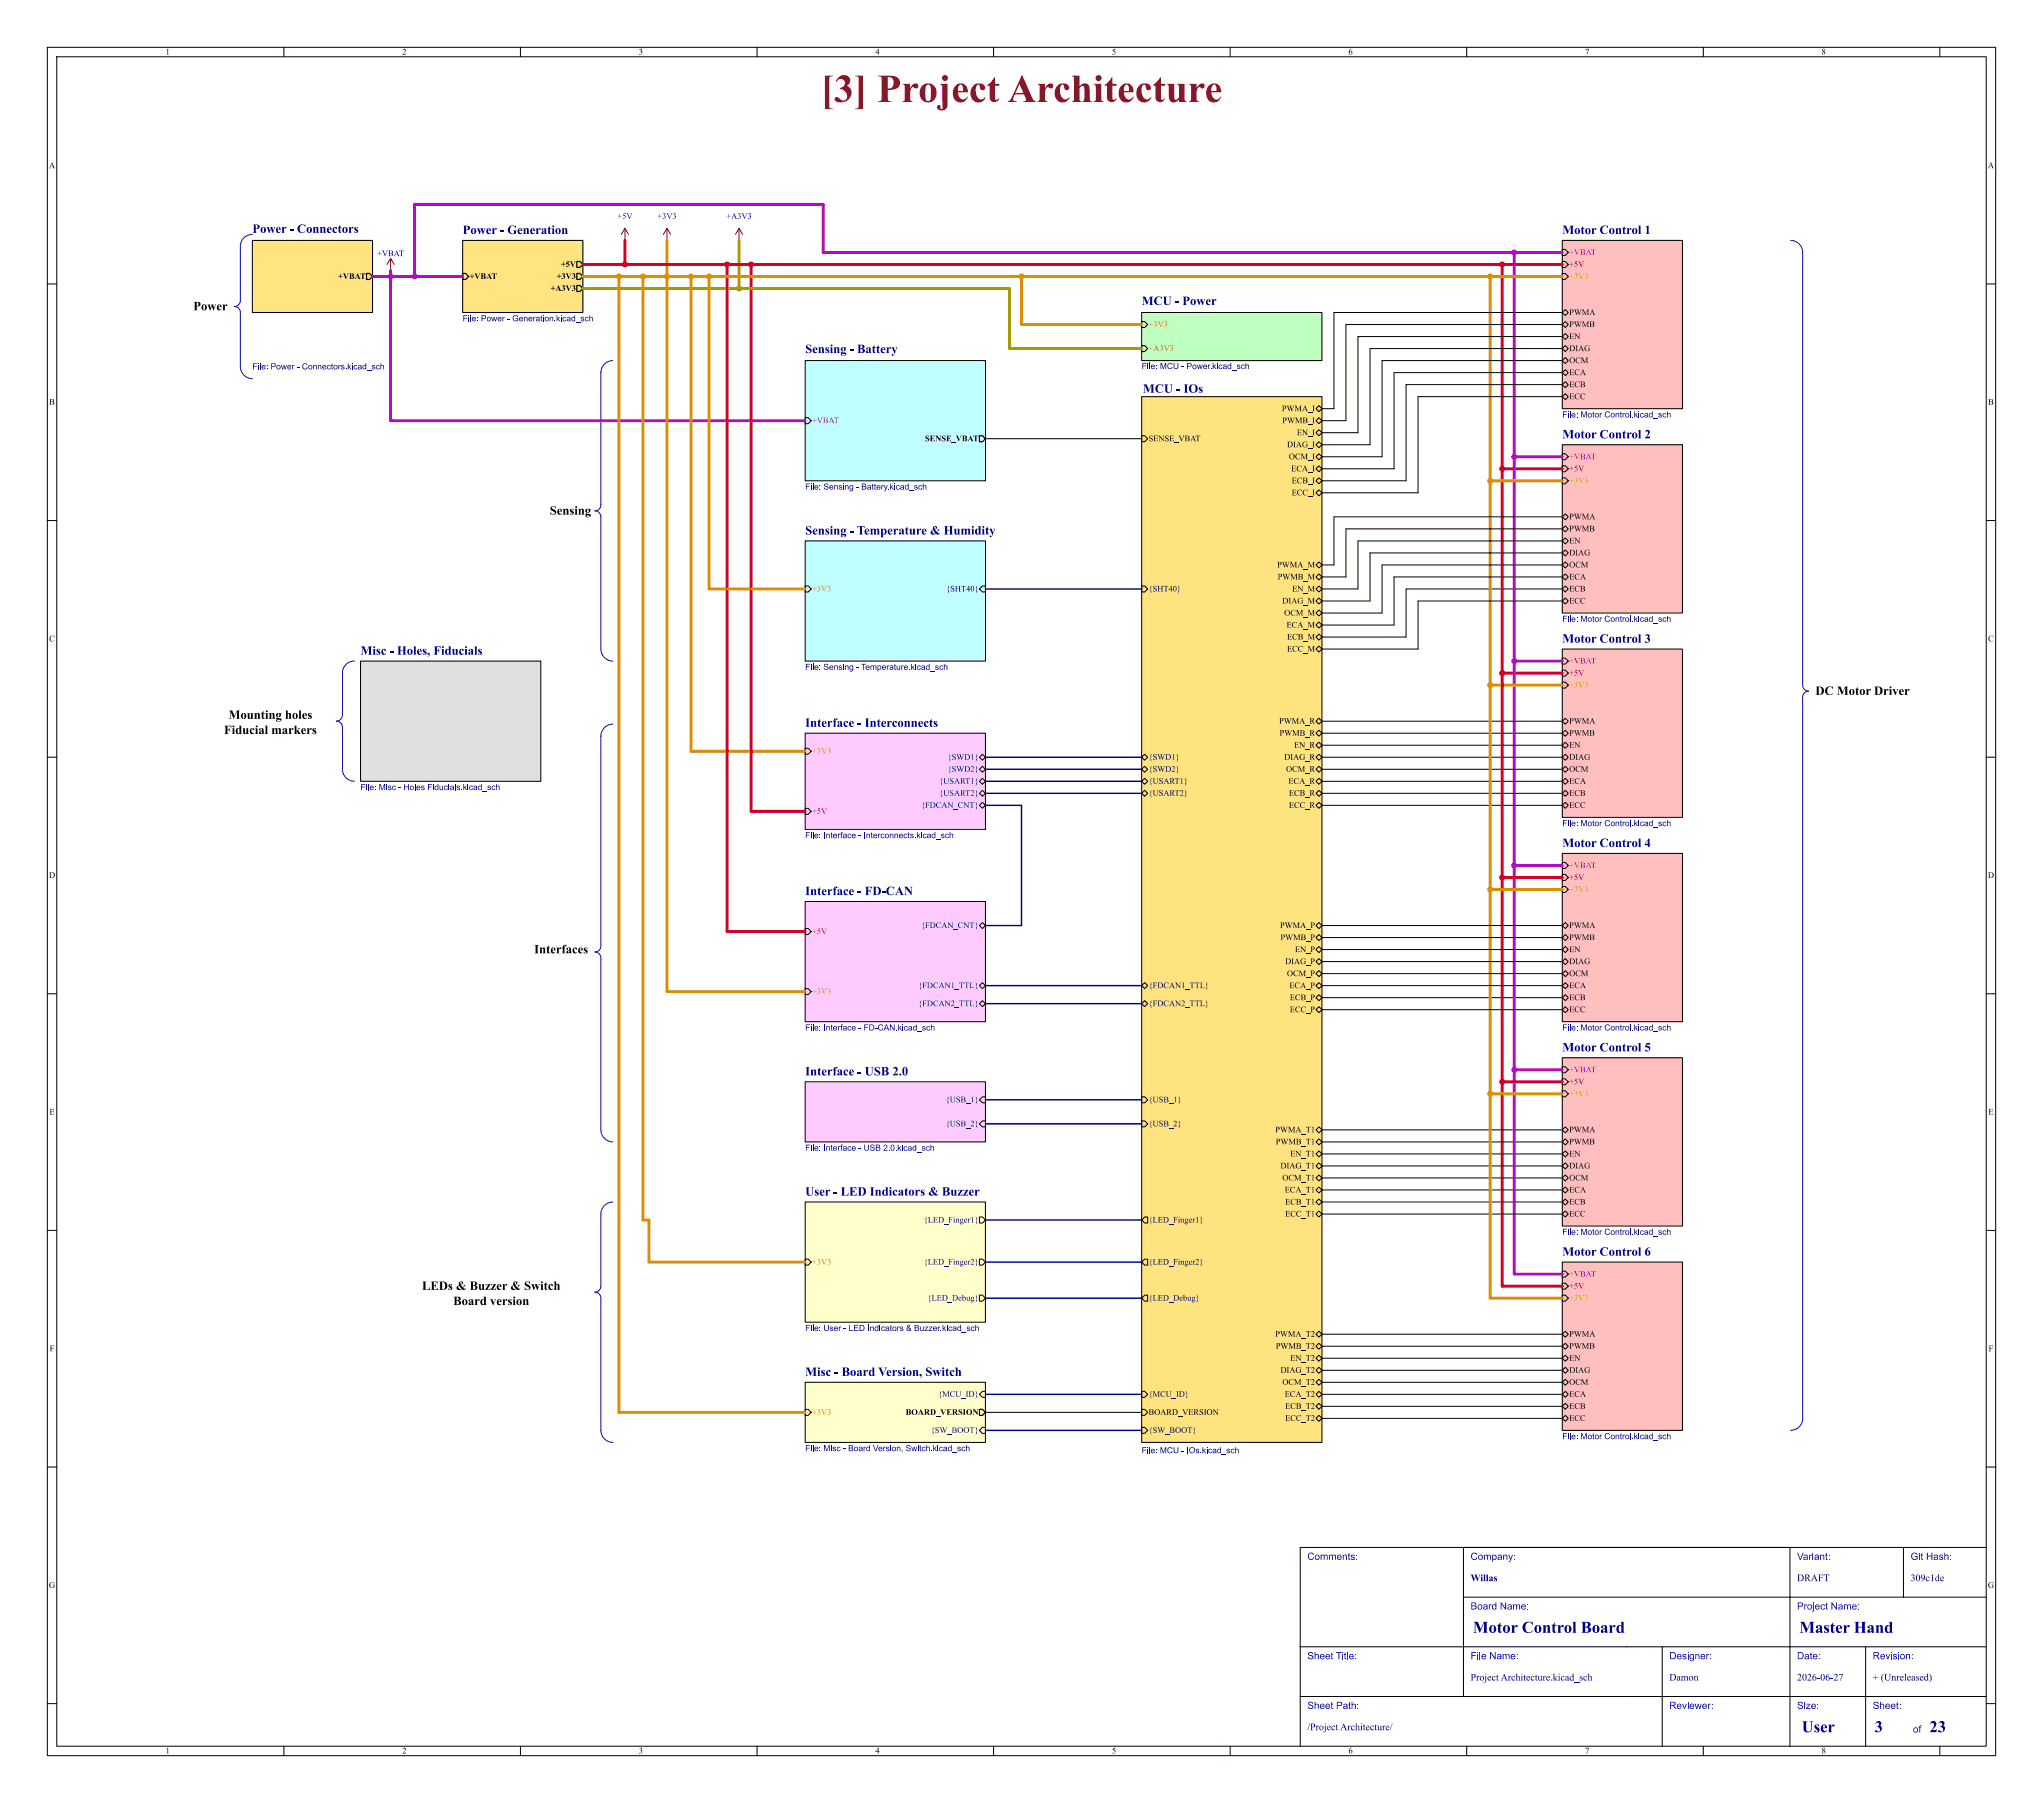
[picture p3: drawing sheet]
<svg xmlns="http://www.w3.org/2000/svg" width="432mm" height="381mm" viewBox="0 0 432 381" stroke-linecap="round" stroke-linejoin="round" font-family="sans-serif">
<defs><g id="words">
<text font-size="8.4" fill="#a21622" x="173.5" y="23.7">[3] ProjectArchitecture</text>
<g font-size="3.5" fill="#00007f">
<text x="311.3" y="345.9">Motor ControlBoard</text>
<text x="380.3" y="345.9">MasterHand</text>
<text x="380.8" y="366.9">User</text>
<text x="396.2" y="366.9">3</text>
<text x="407.8" y="366.9">23</text>
</g>
<g font-size="2.7" fill="#000084">
<text x="53.3" y="49.5">Power- Connectors</text>
<text x="97.8" y="49.8">Power- Generation</text>
<text x="330.2" y="49.8">Motor Control1</text>
<text x="241.3" y="64.8">MCU - Power</text>
<text x="170.2" y="74.9">Sensing- Battery</text>
<text x="241.6" y="83.3">MCU - IOs</text>
<text x="330.2" y="93">Motor Control2</text>
<text x="170.2" y="113.3">Sensing- Temperature&amp; Humidity</text>
<text x="330.2" y="136.1">Motor Control3</text>
<text x="76.2" y="138.7">Misc- Holes,Fiducials</text>
<text x="170.2" y="153.9">Interface- Interconnects</text>
<text x="330.2" y="179.3">Motor Control4</text>
<text x="170.2" y="189.5">Interface- FD-CAN</text>
<text x="170.2" y="227.6">Interface- USB2.0</text>
<text x="330.2" y="222.5">Motor Control5</text>
<text x="170.2" y="253">User- LED Indicators&amp; Buzzer</text>
<text x="330.2" y="265.7">Motor Control6</text>
<text x="170.2" y="291.1">Misc- BoardVersion,Switch</text>
</g>
<g font-size="2.7">
<text x="40.8" y="66.6">Power</text>
<text x="383.7" y="147.9">DC Motor Driver</text>
<text x="48.3" y="153">Mountingholes</text>
<text x="47.3" y="156.2">Fiducialmarkers</text>
<text x="112.9" y="202.5">Interfaces</text>
<text x="89.2" y="273.6">LEDs&amp; Buzzer&amp; Switch</text>
<text x="95.8" y="276.8">Boardversion</text>
</g>
<text font-size="2.7" fill="#0000c2" x="116.2" y="109.8">Sensing</text>
<g font-size="2.1" fill="#00f">
<text x="276.3" y="330.2">Comments:</text>
<text x="310.8" y="330.2">Company:</text>
<text x="379.8" y="330.2">Variant:</text>
<text x="403.8" y="330.2">Git Hash:</text>
<text x="310.8" y="340.7">Board Name:</text>
<text x="379.8" y="340.7">Project Name:</text>
<text x="276.3" y="351.2">Sheet Title:</text>
<text x="310.8" y="351.2">File Name:</text>
<text x="352.8" y="351.2">Designer:</text>
<text x="379.8" y="351.2">Date:</text>
<text x="395.8" y="351.2">Revision:</text>
<text x="276.3" y="361.7">Sheet Path:</text>
<text x="352.8" y="361.7">Reviewer:</text>
<text x="379.8" y="361.7">Size:</text>
<text x="395.8" y="361.7">Sheet:</text>
<text x="404.3" y="366.7">of</text>
</g>
<g font-size="2.1" fill="#00007f">
<text x="310.8" y="334.7">Willas</text>
<text x="379.8" y="334.7">DRAFT</text>
<text x="403.8" y="334.7">309c1de</text>
<text x="310.8" y="355.7">ProjectArchitecture.kicad_sch</text>
<text x="352.8" y="355.7">Damon</text>
<text x="379.8" y="355.7">2026-06-27</text>
<text x="395.8" y="355.7">+ (Unreleased)</text>
<text x="276.3" y="366.2">/ProjectArchitecture/</text>
</g>
<g font-size="1.8">
<text x="35" y="12">1</text>
<text x="85" y="12">2</text>
<text x="135" y="12">3</text>
<text x="185" y="12">4</text>
<text x="235" y="12">5</text>
<text x="285" y="12">6</text>
<text x="335" y="12">7</text>
<text x="385" y="12">8</text>
<text x="10.3" y="36">A</text>
<text x="420.1" y="36">A</text>
<text x="71.5" y="59.4">+VBAT</text>
<text x="99.3" y="59.4">+VBAT</text>
<text x="117.7" y="59.4">+3V3</text>
<text x="118.5" y="56.9">+5V</text>
<text x="116.4" y="61.9">+A3V3</text>
<text x="331.7" y="67">PWMA</text>
<text x="331.7" y="69.6">PWMB</text>
<text x="331.7" y="74.6">DIAG</text>
<text x="331.7" y="72.1">EN</text>
<text x="331.7" y="77.2">OCM</text>
<text x="331.7" y="79.7">ECA</text>
<text x="331.7" y="82.3">ECB</text>
<text x="10.4" y="86">B</text>
<text x="270.9" y="87.3">PWMA_I</text>
<text x="271" y="89.9">PWMB_I</text>
<text x="331.7" y="84.8">ECC</text>
<text x="420.2" y="86">B</text>
<text x="195.5" y="93.7">SENSE_VBAT</text>
<text x="242.8" y="93.7">SENSE_VBAT</text>
<text x="272" y="95">DIAG_I</text>
<text x="274.1" y="92.4">EN_I</text>
<text x="272.4" y="97.5">OCM_I</text>
<text x="272.9" y="100">ECA_I</text>
<text x="273" y="102.6">ECB_I</text>
<text x="273" y="105.1">ECC_I</text>
<text x="331.7" y="110.2">PWMA</text>
<text x="331.7" y="112.7">PWMB</text>
<text x="331.7" y="117.8">DIAG</text>
<text x="331.7" y="115.3">EN</text>
<text x="269.9" y="120.4">PWMA_M</text>
<text x="270" y="122.9">PWMB_M</text>
<text x="273.1" y="125.4">EN_M</text>
<text x="331.7" y="122.9">ECA</text>
<text x="331.7" y="125.4">ECB</text>
<text x="331.7" y="120.4">OCM</text>
<text x="271" y="128">DIAG_M</text>
<text x="271.4" y="130.5">OCM_M</text>
<text x="331.7" y="128">ECC</text>
<text x="10.4" y="136">C</text>
<text x="271.9" y="133.1">ECA_M</text>
<text x="272" y="135.6">ECB_M</text>
<text x="420.2" y="136">C</text>
<text x="272" y="138.1">ECC_M</text>
<text x="270.3" y="153.4">PWMA_R</text>
<text x="270.4" y="155.9">PWMB_R</text>
<text x="331.7" y="153.4">PWMA</text>
<text x="331.7" y="155.9">PWMB</text>
<text x="271.4" y="161">DIAG_R</text>
<text x="273.5" y="158.5">EN_R</text>
<text x="331.7" y="161">DIAG</text>
<text x="331.7" y="158.5">EN</text>
<text x="271.8" y="163.5">OCM_R</text>
<text x="272.3" y="166.1">ECA_R</text>
<text x="331.7" y="166.1">ECA</text>
<text x="331.7" y="163.5">OCM</text>
<text x="272.4" y="168.6">ECB_R</text>
<text x="272.4" y="171.2">ECC_R</text>
<text x="331.7" y="168.6">ECB</text>
<text x="331.7" y="171.2">ECC</text>
<text x="10.3" y="186">D</text>
<text x="420.1" y="186">D</text>
<text x="270.5" y="196.6">PWMA_P</text>
<text x="331.7" y="196.6">PWMA</text>
<text x="270.6" y="199.1">PWMB_P</text>
<text x="273.7" y="201.6">EN_P</text>
<text x="331.7" y="201.6">EN</text>
<text x="331.7" y="199.1">PWMB</text>
<text x="271.6" y="204.2">DIAG_P</text>
<text x="272" y="206.7">OCM_P</text>
<text x="272.5" y="209.3">ECA_P</text>
<text x="331.7" y="204.2">DIAG</text>
<text x="331.7" y="209.3">ECA</text>
<text x="331.7" y="206.7">OCM</text>
<text x="272.6" y="211.8">ECB_P</text>
<text x="272.6" y="214.3">ECC_P</text>
<text x="331.7" y="211.8">ECB</text>
<text x="331.7" y="214.3">ECC</text>
<text x="10.4" y="236">E</text>
<text x="269.5" y="239.7">PWMA_T1</text>
<text x="331.7" y="239.7">PWMA</text>
<text x="420.2" y="236">E</text>
<text x="269.6" y="242.3">PWMB_T1</text>
<text x="272.7" y="244.8">EN_T1</text>
<text x="331.7" y="244.8">EN</text>
<text x="331.7" y="242.3">PWMB</text>
<text x="270.6" y="247.4">DIAG_T1</text>
<text x="271" y="249.9">OCM_T1</text>
<text x="331.7" y="247.4">DIAG</text>
<text x="331.7" y="249.9">OCM</text>
<text x="271.5" y="252.4">ECA_T1</text>
<text x="271.6" y="255">ECB_T1</text>
<text x="271.6" y="257.5">ECC_T1</text>
<text x="331.7" y="252.4">ECA</text>
<text x="331.7" y="255">ECB</text>
<text x="331.7" y="257.5">ECC</text>
<text x="10.5" y="286">F</text>
<text x="269.5" y="282.9">PWMA_T2</text>
<text x="269.6" y="285.5">PWMB_T2</text>
<text x="331.7" y="282.9">PWMA</text>
<text x="331.7" y="285.5">PWMB</text>
<text x="420.3" y="286">F</text>
<text x="270.6" y="290.5">DIAG_T2</text>
<text x="271" y="293.1">OCM_T2</text>
<text x="272.7" y="288">EN_T2</text>
<text x="331.7" y="290.5">DIAG</text>
<text x="331.7" y="288">EN</text>
<text x="331.7" y="293.1">OCM</text>
<text x="191.4" y="299.4">BOARD_VERSION</text>
<text x="242.8" y="299.4">BOARD_VERSION</text>
<text x="271.5" y="295.6">ECA_T2</text>
<text x="271.6" y="298.2">ECB_T2</text>
<text x="331.7" y="295.6">ECA</text>
<text x="331.7" y="298.2">ECB</text>
<text x="271.6" y="300.7">ECC_T2</text>
<text x="331.7" y="300.7">ECC</text>
<text x="10.3" y="336">G</text>
<text x="420.1" y="336">G</text>
<text x="35" y="371">1</text>
<text x="85" y="371">2</text>
<text x="135" y="371">3</text>
<text x="185" y="371">4</text>
<text x="235" y="371">5</text>
<text x="285" y="371">6</text>
<text x="335" y="371">7</text>
<text x="385" y="371">8</text>
</g>
<g font-size="1.8" fill="#0000c2">
<text x="130.5" y="46.7">+5V</text>
<text x="138.9" y="46.7">+3V3</text>
<text x="153.5" y="46.7">+A3V3</text>
<text x="79.7" y="54.6">+VBAT</text>
</g>
<g font-size="1.8" fill="#dc8e00">
<text x="331.7" y="59.4">+3V3</text>
<text x="242.8" y="69.6">+3V3</text>
<text x="331.7" y="102.6">+3V3</text>
<text x="171.6" y="125.4">+3V3</text>
<text x="331.7" y="145.8">+3V3</text>
<text x="171.6" y="159.7">+3V3</text>
<text x="331.7" y="188.9">+3V3</text>
<text x="171.6" y="210.5">+3V3</text>
<text x="331.7" y="232.1">+3V3</text>
<text x="171.6" y="267.7">+3V3</text>
<text x="331.7" y="275.3">+3V3</text>
<text x="171.6" y="299.4">+3V3</text>
</g>
<g font-size="1.8" fill="#b10bc6">
<text x="331.7" y="54.3">+VBAT</text>
<text x="171.6" y="89.9">+VBAT</text>
<text x="331.7" y="97.5">+VBAT</text>
<text x="331.7" y="140.7">+VBAT</text>
<text x="331.7" y="183.9">+VBAT</text>
<text x="331.7" y="227">+VBAT</text>
<text x="331.7" y="270.2">+VBAT</text>
</g>
<g font-size="1.8" fill="#d40020">
<text x="331.7" y="56.9">+5V</text>
<text x="331.7" y="100">+5V</text>
<text x="331.7" y="143.2">+5V</text>
<text x="171.6" y="172.4">+5V</text>
<text x="331.7" y="186.4">+5V</text>
<text x="171.6" y="197.8">+5V</text>
<text x="331.7" y="229.6">+5V</text>
<text x="331.7" y="272.8">+5V</text>
</g>
<g font-size="1.8" fill="#000084">
<text x="97.8" y="68.6">File: Power - Generation.kicad_sch</text>
<text x="53.3" y="78.8">File: Power - Connectors.kicad_sch</text>
<text x="241.3" y="78.7">File: MCU - Power.kicad_sch</text>
<text x="330.2" y="88.9">File: Motor Control.kicad_sch</text>
<text x="170.2" y="104.2">File: Sensing - Battery.kicad_sch</text>
<text x="200" y="125.4">{SHT40}</text>
<text x="242.8" y="125.4">{SHT40}</text>
<text x="330.2" y="132.1">File: Motor Control.kicad_sch</text>
<text x="170.2" y="142.3">File: Sensing - Temperature.kicad_sch</text>
<text x="200.3" y="161">{SWD1}</text>
<text x="242.8" y="161">{SWD1}</text>
<text x="76.2" y="167.7">File: Misc - Holes Fiducials.kicad_sch</text>
<text x="198.5" y="166.1">{USART1}</text>
<text x="200.3" y="163.5">{SWD2}</text>
<text x="242.8" y="163.5">{SWD2}</text>
<text x="242.8" y="166.1">{USART1}</text>
<text x="194.7" y="171.2">{FDCAN_CNT}</text>
<text x="198.5" y="168.6">{USART2}</text>
<text x="242.8" y="168.6">{USART2}</text>
<text x="170.2" y="177.8">File: Interface - Interconnects.kicad_sch</text>
<text x="330.2" y="175.3">File: Motor Control.kicad_sch</text>
<text x="194.7" y="196.6">{FDCAN_CNT}</text>
<text x="194.1" y="209.3">{FDCAN1_TTL}</text>
<text x="242.8" y="209.3">{FDCAN1_TTL}</text>
<text x="194.1" y="213.1">{FDCAN2_TTL}</text>
<text x="242.8" y="213.1">{FDCAN2_TTL}</text>
<text x="170.2" y="218.5">File: Interface - FD-CAN.kicad_sch</text>
<text x="330.2" y="218.5">File: Motor Control.kicad_sch</text>
<text x="199.9" y="233.4">{USB_1}</text>
<text x="242.8" y="233.4">{USB_1}</text>
<text x="199.9" y="238.5">{USB_2}</text>
<text x="242.8" y="238.5">{USB_2}</text>
<text x="170.2" y="243.9">File: Interface - USB 2.0.kicad_sch</text>
<text x="195.2" y="258.8">{LED_Finger1}</text>
<text x="242.8" y="258.8">{LED_Finger1}</text>
<text x="330.2" y="261.7">File: Motor Control.kicad_sch</text>
<text x="195.2" y="267.7">{LED_Finger2}</text>
<text x="242.8" y="267.7">{LED_Finger2}</text>
<text x="196" y="275.3">{LED_Debug}</text>
<text x="242.8" y="275.3">{LED_Debug}</text>
<text x="170.2" y="282">File: User - LED Indicators &amp; Buzzer.kicad_sch</text>
<text x="198.3" y="295.6">{MCU_ID}</text>
<text x="242.8" y="295.6">{MCU_ID}</text>
<text x="196.7" y="303.2">{SW_BOOT}</text>
<text x="242.8" y="303.2">{SW_BOOT}</text>
<text x="330.2" y="304.8">File: Motor Control.kicad_sch</text>
<text x="170.2" y="307.4">File: Misc - Board Version, Switch.kicad_sch</text>
</g>
<text font-size="1.8" fill="#a29b00" x="242.8" y="74.6">+A3V3</text>
</g></defs>
<g fill="none" stroke="#000" stroke-width=".21">
<path d="M10 10h411.8v361h-411.8zM12 12h407.8v357h-407.8zM60 10v2M110 10v2M160 10v2M210 10v2M260 10v2M310 10v2M360 10v2M410 10v2M10 60h2M419.8 60h2"/>
<path d="M241.3 83.8h38.1v221h-38.1zM241.3 92.1h.6l.7 .6-.7 .6h-.6zM278.1 94l.7-.7 .6 .7-.6 .6zM278.1 99.1l.7-.7 .6 .7-.6 .6zM278.1 91.4l.7-.6 .6 .6-.6 .7zM278.1 96.5l.7-.6 .6 .6-.6 .7zM278.1 86.4l.7-.7 .6 .7-.6 .6zM278.1 88.9l.7-.6 .6 .6-.6 .6zM10 110h2M278.1 101.6l.7-.6 .6 .6-.6 .6zM278.1 104.1l.7-.6 .6 .6-.6 .7zM278.1 119.4l.7-.7 .6 .7-.6 .6z"/>
<path d="M419.8 110h2M241.3 123.8h.6l.7 .7-.7 .6h-.6zM278.1 127l.7-.6 .6 .6-.6 .6zM278.1 132.1l.7-.7 .6 .7-.6 .6zM278.1 134.6l.7-.6 .6 .6-.6 .7zM278.1 137.2l.7-.7 .6 .7-.6 .6zM278.1 124.5l.7-.7 .6 .7-.6 .6zM278.1 129.5l.7-.6 .6 .6-.6 .7zM278.1 121.9l.7-.6 .6 .6-.6 .7zM278.1 157.5l.7-.7 .6 .7-.6 .6zM278.1 152.4l.7-.6 .6 .6-.6 .6zM278.1 154.9l.7-.6 .6 .6-.6 .7z"/>
<path d="M10 160h2M241.3 160l.6-.6 .7 .6-.7 .7zM241.3 167.6l.6-.6 .7 .6-.7 .7zM241.9 161.9l.7 .7-.7 .6-.6-.6zM241.9 164.5l.7 .6-.7 .6-.6-.6zM278.1 160l.7-.6 .6 .6-.6 .7zM278.1 165.1l.7-.6 .6 .6-.6 .6zM278.1 167.6l.7-.6 .6 .6-.6 .7zM278.1 170.2l.7-.7 .6 .7-.6 .6zM278.8 161.9l.6 .7-.6 .6-.7-.6zM419.8 160h2M278.1 195.6l.7-.7 .6 .7-.6 .6z"/>
<path d="M278.1 198.1l.7-.6 .6 .6-.6 .7zM10 210h2M241.3 208.3l.6-.7 .7 .7-.7 .6zM241.3 212.1l.6-.6 .7 .6-.7 .6zM278.1 203.2l.7-.6 .6 .6-.6 .6zM278.1 208.3l.7-.7 .6 .7-.6 .6zM278.1 210.8l.7-.6 .6 .6-.6 .7zM278.1 213.4l.7-.7 .6 .7-.6 .6zM278.1 200.7l.7-.7 .6 .7-.6 .6zM278.8 205.1l.6 .6-.6 .7-.7-.7zM419.8 210h2M241.3 231.8h.6l.7 .6-.7 .6h-.6z"/>
<path d="M241.3 236.9h.6l.7 .6-.7 .6h-.6zM278.1 238.8l.7-.7 .6 .7-.6 .6zM10 260h2M241.9 257.2h.7v1.2h-.7l-.6-.6zM278.1 246.4l.7-.7 .6 .7-.6 .6zM278.1 251.5l.7-.7 .6 .7-.6 .6zM278.1 254l.7-.6 .6 .6-.6 .6zM278.1 256.5l.7-.6 .6 .6-.6 .7zM278.1 248.9l.7-.6 .6 .6-.6 .7zM278.1 241.3l.7-.6 .6 .6-.6 .6zM278.8 243.2l.6 .6-.6 .7-.7-.7zM419.8 260h2"/>
<path d="M241.9 273.7h.7v1.3h-.7l-.6-.7zM241.9 266.1h.7v1.2h-.7l-.6-.6zM241.3 297.8h.6l.7 .7-.7 .6h-.6zM241.3 294h.6l.7 .6-.7 .7h-.6zM278.1 289.6l.7-.7 .6 .7-.6 .6zM278.1 294.6l.7-.6 .6 .6-.6 .7zM278.1 297.2l.7-.7 .6 .7-.6 .6zM278.1 299.7l.7-.6 .6 .6-.6 .7zM278.1 287l.7-.6 .6 .6-.6 .7zM278.1 281.9l.7-.6 .6 .6-.6 .7zM278.1 284.5l.7-.7 .6 .7-.6 .6zM278.8 291.5l.6 .6-.6 .6-.7-.6z"/>
<path d="M10 310h2M241.3 301.6h.6l.7 .7-.7 .6h-.6zM419.8 310h2M309.3 337.5h110.5M309.3 327v31.5M378.3 327v42M402.3 327v10.5M419.8 327h-145v42M10 360h2M274.8 358.5h145M274.8 348h145M351.3 348v21"/>
<path d="M394.3 348v21M419.8 360h2M60 369v2M110 369v2M160 369v2M210 369v2M260 369v2M310 369v2M360 369v2M410 369v2"/>
</g>
<path d="M241.3 83.8h38.1v221h-38.1z" fill="#ffe37f" stroke="#ffe37f" stroke-width=".21"/>
<g fill="#ffbfbf" stroke="#ffbfbf" stroke-width=".21">
<path d="M330.2 50.8h25.4v35.6h-25.4z"/>
<path d="M330.2 266.7h25.4v35.6h-25.4z"/>
<path d="M330.2 94h25.4v35.5h-25.4z"/>
<path d="M330.2 223.5h25.4v35.6h-25.4z"/>
<path d="M330.2 137.2h25.4v35.5h-25.4z"/>
<path d="M330.2 180.3h25.4v35.6h-25.4z"/>
</g>
<g fill="#ffe480" stroke="#ffe480" stroke-width=".21">
<path d="M53.3 50.8h25.4v15.2h-25.4z"/>
<path d="M97.8 50.8h25.4v15.2h-25.4z"/>
</g>
<g fill="#ffffcb" stroke="#ffffcb" stroke-width=".21">
<path d="M170.2 254h38.1v25.4h-38.1z"/>
<path d="M170.2 292.1h38.1v12.7h-38.1z"/>
</g>
<g fill="#ffcbff" stroke="#ffcbff" stroke-width=".21">
<path d="M170.2 190.5h38.1v25.4h-38.1z"/>
<path d="M170.2 154.9h38.1v20.4h-38.1z"/>
<path d="M170.2 228.6h38.1v12.7h-38.1z"/>
</g>
<path d="M76.2 139.7h38.1v25.4h-38.1z" fill="#e0e0e0" stroke="#e0e0e0" stroke-width=".21"/>
<g fill="#bfffff" stroke="#bfffff" stroke-width=".21">
<path d="M170.2 76.2h38.1v25.4h-38.1z"/>
<path d="M170.2 114.3h38.1v25.4h-38.1z"/>
</g>
<path d="M241.3 66h38.1v10.2h-38.1z" fill="#bfffbf" stroke="#bfffbf" stroke-width=".21"/>
<g fill="#000084">
<path d="M241.4 305.8h.9v.2h-.7v.4h.6v.1h-.6v.6h-.2z"/>
<path d="M242.5 305.8h.2v.2h-.2z"/>
<path d="M242.5 306.2h.2v.9h-.2z"/>
<path d="M242.9 305.8h.1v1.3h-.1z"/>
<path d="M243.4 306.3l.4-.1 .3 .2v.3h-.7l.1 .2 .6-.1a.44 .44 0 0 1-.6 .3 .44 .44 0 0 1-.3-.6h.7l-.2-.2-.5 .2z"/>
<path d="M244.3 306.2h.2v.1h-.2z"/>
<path d="M244.3 306.9h.2v.2h-.2z"/>
<path d="M245.3 305.8h.2l.4 1.1 .4-1.1h.2v1.3h-.2v-1.1l-.3 1.1h-.2l-.4-1.1v1.1h-.1z"/>
<path d="M246.9 306l.6-.2 .3 .3-.1 .1a.47 .47 0 0 0-.8 .1 .47 .47 0 0 0 .5 .7l.3-.4 .1 .1a.62 .62 0 0 1-.9 .3 .62 .62 0 0 1 0-1z"/>
<path d="M248.1 305.8h.1v.7a.34 .34 0 0 0 .4 .5 .34 .34 0 0 0 .3-.5v-.7h.2v.7a.5 .5 0 0 1-.5 .6 .5 .5 0 0 1-.5-.6z"/>
<path d="M249.7 306.5h.5v.2h-.5z"/>
<path d="M250.9 305.8h.2v1.3h-.2z"/>
<path d="M251.5 306a.63 .63 0 0 1 1 .1 .63 .63 0 0 1-.3 .9 .63 .63 0 0 1-.8-.5h.1a.48 .48 0 0 0 .6 .4 .48 .48 0 0 0 .4-.7 .48 .48 0 0 0-.7-.2l-.3 .5h-.1z"/>
<path d="M252.8 306.2h.5l.1 .2h-.1a.18 .18 0 0 0-.2-.2 .18 .18 0 0 0-.1 .3h.1a.34 .34 0 0 1 .3 .4 .34 .34 0 0 1-.3 .3 .34 .34 0 0 1-.3-.3l-.1-.1h.2a.2 .2 0 0 0 .2 .2 .2 .2 0 0 0 .1-.3h-.1a.29 .29 0 0 1-.3-.1 .29 .29 0 0 1 0-.4z"/>
<path d="M253.7 306.9h.2v.2h-.2z"/>
<path d="M254.2 305.8h.1v.7l.4-.3h.2l-.4 .3 .4 .6h-.2l-.3-.5-.1 .5h-.1z"/>
<path d="M255 305.8h.2v.2h-.2z"/>
<path d="M255 306.2h.2v.9h-.2z"/>
<path d="M255.5 306.2h.5l.2 .2-.2 .1a.26 .26 0 0 0-.4-.1 .26 .26 0 0 0 0 .4 .26 .26 0 0 0 .4-.1l.2 .1a.45 .45 0 0 1-.7 .2 .45 .45 0 0 1 0-.8z"/>
<path d="M256.4 306.2h.6l.1 .9-.2-.1-.5 .1-.1-.3h.1a.21 .21 0 0 0 .3 .2 .21 .21 0 0 0 .1-.3l-.5 .1 .1-.2 .5-.1-.1-.2-.5 .1z"/>
<path d="M257.4 306.2l.2-.1 .3 .2v-.5h.2v1.3l-.2-.1h-.5l-.1-.3 .1-.1a.3 .3 0 0 0 .4 .3 .3 .3 0 0 0 .1-.5l-.3-.1-.2 .3h-.1z"/>
<path d="M258.2 307.3h1v.1h-1z"/>
<path d="M259.3 306.2h.5l.2 .2h-.2a.18 .18 0 0 0-.2-.2 .18 .18 0 0 0-.1 .3h.1a.34 .34 0 0 1 .3 .4 .34 .34 0 0 1-.3 .3 .34 .34 0 0 1-.3-.3l-.1-.1h.2a.2 .2 0 0 0 .2 .2 .2 .2 0 0 0 .1-.3h-.1a.29 .29 0 0 1-.3-.1 .29 .29 0 0 1 0-.4z"/>
<path d="M260.3 306.2h.4l.2 .2-.1 .1a.26 .26 0 0 0-.4-.1 .26 .26 0 0 0 0 .4 .26 .26 0 0 0 .4-.1l.1 .1a.45 .45 0 0 1-.7 .2 .45 .45 0 0 1 .1-.8z"/>
<path d="M261.1 305.8h.1v.5l.3-.2 .3 .2v.8h-.1l-.1-.7-.1-.1-.3 .1v.7h-.1z"/>
</g>
<path d="M330.2 50.8h25.4v35.6h-25.4zM330.2 57.8h.6l.7 .6-.7 .7h-.6zM330.2 52.7h.6l.7 .6-.7 .7h-.6zM330.2 55.2h.6l.7 .7-.7 .6h-.6zM330.2 73.7l.6-.7 .7 .7-.7 .6zM330.2 78.7l.6-.6 .7 .6-.7 .7zM330.2 76.2l.6-.6 .7 .6-.7 .6zM330.2 66l.6-.6 .7 .6-.7 .7zM330.2 68.6l.6-.7 .7 .7-.7 .6zM330.8 70.5l.7 .6-.7 .7-.6-.7zM330.2 81.3l.6-.7 .7 .7-.7 .6zM330.2 83.8l.6-.6 .7 .6-.7 .7z" fill="none" stroke="#000" stroke-width=".21"/>
<g fill="#000084">
<path d="M330.3 86.9h.9v.2h-.7v.4h.6v.1h-.6v.6h-.2z"/>
<path d="M331.4 86.9h.2v.2h-.2z"/>
<path d="M331.8 86.9h.1v1.3h-.1z"/>
<path d="M334.2 86.9h.2l.4 1.1 .4-1.1h.2v1.3h-.2v-1.1l-.3 1.1h-.2l-.4-1.1v1.1h-.1z"/>
<path d="M336.7 87.1l.1-.1v.3h.2l-.2 .1v.6l.2 .2-.3-.1v-.7h-.2z"/>
<path d="M339.3 87.1l.7-.2 .2 .3-.1 .1a.47 .47 0 0 0-.8 .2 .47 .47 0 0 0 .5 .6l.3-.3h.2a.62 .62 0 0 1-1 .3 .62 .62 0 0 1 0-1z"/>
<path d="M342.5 87.1l.1-.1v.3h.2l-.2 .1v.6l.2 .2-.3-.1v-.7h-.1z"/>
<path d="M344.5 86.9h.2v1.3h-.2z"/>
<path d="M345.4 86.9h.2v.8l.3-.4h.3l-.4 .3 .4 .6h-.2l-.3-.5-.1 .5h-.2z"/>
<path d="M346.3 86.9h.2v.2h-.2z"/>
<path d="M348.7 87.4l.2-.1 .3 .1v-.5h.1v1.3l-.1-.1-.5 .1-.2-.4h.2a.3 .3 0 0 0 .4 .3 .3 .3 0 0 0 0-.6l-.2-.1-.2 .4h-.2z"/>
<path d="M352.3 86.9h.2v.5l.3-.1 .3 .1v.8h-.2v-.6l-.2-.2-.2 .1v.7h-.2z"/>
</g>
<path d="M53.3 50.8h25.4v15.2h-25.4z" fill="none" stroke="#000" stroke-width=".21"/>
<path d="M77.5 57.8h.6l.6 .6-.6 .7h-.6z" fill="none" stroke="#000" stroke-width=".25"/>
<g fill="#000084">
<path d="M53.5 76.8h.8v.1h-.6v.4h.6v.2h-.6v.6h-.2z"/>
<path d="M54.5 76.8h.2v.2h-.2z"/>
<path d="M54.9 76.8h.2v1.3h-.2z"/>
<path d="M57.3 76.8h.5a.39 .39 0 0 1 .5 .3 .39 .39 0 0 1-.5 .4h-.3v.6h-.2v-.7h.7l.1-.2-.1-.3h-.5v.5h-.2z"/>
<path d="M64.1 76.9l.6-.1 .3 .2-.2 .2a.47 .47 0 0 0-.8 .1 .47 .47 0 0 0 .5 .6l.3-.3 .2 .1a.62 .62 0 0 1-.9 .2 .62 .62 0 0 1 0-1z"/>
<path d="M70.1 76.9l.1-.1v.3h.2l-.2 .2v.5l.2 .3-.3-.1v-.7h-.1z"/>
<path d="M73.5 76.8h.2v.7l.3-.4h.2l-.3 .4 .4 .6h-.2l-.3-.5-.1 .5h-.2z"/>
<path d="M74.4 76.8h.1v.2h-.1z"/>
<path d="M76.7 77.2l.3-.1 .2 .1v-.4h.2v1.3l-.1-.2-.5 .1-.2-.3 .2-.1a.3 .3 0 0 0 .4 .3 .3 .3 0 0 0 0-.5l-.3-.1-.1 .3h-.2z"/>
<path d="M80.4 76.8h.2v.4l.2-.1 .3 .2 .1 .8h-.2v-.7l-.2-.2-.2 .2v.7h-.2z"/>
</g>
<path d="M97.8 50.8h25.4v15.2h-25.4z" fill="none" stroke="#000" stroke-width=".21"/>
<path d="M97.8 57.8h.6l.7 .6-.7 .7h-.6zM121.9 55.2h.7l.6 .7-.6 .6h-.7zM121.9 57.8h.7l.6 .6-.6 .7h-.7zM121.9 60.3h.7l.6 .7-.6 .6h-.7z" fill="none" stroke="#000" stroke-width=".25"/>
<g fill="#000084">
<path d="M97.9 66.6h.9v.2h-.7v.4h.6v.1h-.6v.6h-.2z"/>
<path d="M99 66.6h.1v.2h-.1z"/>
<path d="M99.4 66.6h.1v1.3h-.1z"/>
<path d="M101.8 66.6h.5a.39 .39 0 0 1 .4 .4 .39 .39 0 0 1-.4 .4h-.4v.5h-.1v-.7h.6l.2-.2-.2-.2h-.5v.4h-.1z"/>
<path d="M108.5 66.8l.7-.2a.23 .23 0 0 1 .2 .1 .23 .23 0 0 1 0 .3 .49 .49 0 0 0-.8 0 .49 .49 0 0 0 0 .7 .49 .49 0 0 0 .8-.1v-.2h-.4v-.2h.5v.5a.69 .69 0 0 1-1 .1 .69 .69 0 0 1 0-1z"/>
<path d="M114.3 66.7l.2-.1v.4h.1l-.1 .1v.5l.2 .3-.4-.1v-.7h-.1z"/>
<path d="M114.8 66.6h.1v.2h-.1z"/>
<path d="M117.7 66.6h.1v.7l.4-.3h.2l-.4 .3 .4 .6h-.2l-.3-.5-.1 .5h-.1z"/>
<path d="M118.5 66.6h.2v.2h-.2z"/>
<path d="M120.9 67.1l.2-.1 .3 .1v-.5h.2v1.3l-.2-.1-.4 .1-.2-.4 .1-.1a.3 .3 0 0 0 .4 .3 .3 .3 0 0 0 .1-.5l-.3-.1-.2 .3h-.1z"/>
<path d="M124.6 66.6h.1v.5l.3-.1 .3 .1v.8h-.1v-.7l-.2-.1-.3 .1v.7h-.1z"/>
</g>
<path d="M170.2 254h38.1v25.4h-38.1zM207 257.2h.6l.7 .6-.7 .6h-.6zM170.2 266.1h.6l.6 .6-.6 .6h-.6zM207 273.7h.6l.7 .6-.7 .7h-.6zM207 266.1h.6l.7 .6-.7 .6h-.6z" fill="none" stroke="#000" stroke-width=".21"/>
<g fill="#000084">
<path d="M170.3 280h.9v.1h-.7v.4h.6v.2h-.6v.6h-.2z"/>
<path d="M171.4 280h.1v.2h-.1z"/>
<path d="M171.8 280h.1v1.3h-.1z"/>
<path d="M174.2 280h.1v.7a.34 .34 0 0 0 .4 .4 .34 .34 0 0 0 .3-.4v-.7h.2v.7a.5 .5 0 0 1-.5 .6 .5 .5 0 0 1-.5-.6z"/>
<path d="M179.5 280h.2v1.1h.6v.2h-.8z"/>
<path d="M180.5 280h.9v.1h-.7v.4h.7v.2h-.7v.4h.7v.2h-.9z"/>
<path d="M181.7 280h.4a.64 .64 0 0 1 .6 .6 .64 .64 0 0 1-.6 .7h-.4v-.2h.4a.49 .49 0 0 0 .4-.5 .49 .49 0 0 0-.4-.5h-.3v1h-.1z"/>
<path d="M183.5 280h.1v1.3h-.1z"/>
<path d="M185 280.4l.2-.1 .3 .1v-.4h.2v1.3l-.2-.2-.5 .1-.1-.3 .1-.1a.3 .3 0 0 0 .4 .3 .3 .3 0 0 0 .1-.5l-.3-.1-.2 .3h-.1z"/>
<path d="M185.9 280h.2v.2h-.2z"/>
<path d="M188.2 280.1l.2-.1v.3h.1l-.1 .2v.5l.1 .3-.3-.1v-.7h-.1z"/>
<path d="M191.8 280a.3 .3 0 0 1 .5 .1 .3 .3 0 0 1-.2 .4l.2 .3 .1-.1h.2l-.1 .3 .1 .2-.1 .1-.1-.1a.51 .51 0 0 1-.8-.3l.3 .2 .4-.1-.3-.4-.3 .3h-.1v-.1a.28 .28 0 0 0 .3-.3 .28 .28 0 0 0-.2-.3l.3 .2 .2-.1-.1-.2-.4 .1z"/>
<path d="M193.3 280l.9 .1-.2 .5 .3 .3-.2 .3-.8 .1v-.2h.7l.1-.2-.1-.2h-.5v.4h-.2v-.6h.6l.1-.2-.1-.2h-.4v.4h-.2z"/>
<path d="M199.2 280h.2v.7l.4-.4h.2l-.4 .4 .4 .6h-.2l-.3-.5-.1 .5h-.2z"/>
<path d="M200.1 280h.2v.2h-.2z"/>
<path d="M202.5 280.4l.2-.1 .3 .1v-.4h.1v1.3l-.1-.2-.5 .1-.2-.3 .2-.1a.3 .3 0 0 0 .4 .3 .3 .3 0 0 0 0-.5l-.2-.1-.2 .3h-.2z"/>
<path d="M206.1 280h.2v.4l.3-.1 .3 .2v.8h-.2v-.7l-.2-.2-.2 .2v.7h-.2z"/>
</g>
<path d="M170.2 292.1h38.1v12.7h-38.1zM170.2 297.8h.6l.6 .7-.6 .6h-.6zM207.6 294h.7v1.3h-.7l-.6-.7zM207.6 301.6h.7v1.3h-.7l-.6-.6z" fill="none" stroke="#000" stroke-width=".21"/>
<path d="M207 297.8h.6l.7 .7-.7 .6h-.6z" fill="none" stroke="#000" stroke-width=".25"/>
<g fill="#000084">
<path d="M170.3 305.4h.9v.1h-.7v.4h.6v.2h-.6v.6h-.2z"/>
<path d="M171.4 305.4h.1v.2h-.1z"/>
<path d="M171.8 305.4h.1v1.3h-.1z"/>
<path d="M174.2 305.4h.2l.4 1.1 .3-1.1h.3v1.3h-.2v-1.1l-.4 1.1h-.1l-.4-1.1v1.1h-.1z"/>
<path d="M175.6 305.4h.2v.2h-.2z"/>
<path d="M179.4 305.4l.8 .1-.1 .5 .3 .3-.2 .3-.8 .1v-.2h.6l.2-.2-.2-.2h-.4v.4h-.2v-.6h.6l.1-.2-.1-.2h-.4v.4h-.2z"/>
<path d="M183.2 305.8l.3-.1 .2 .1v-.4h.2v1.3l-.2-.2-.4 .1-.2-.3 .1-.1a.3 .3 0 0 0 .5 .3 .3 .3 0 0 0 0-.5l-.3-.1-.2 .3h-.1z"/>
<path d="M184.5 305.4h.2l.4 1.1 .4-1.1h.2l-.5 1.3h-.2z"/>
<path d="M188.2 305.4h.1v.2h-.1z"/>
<path d="M191.6 305.5l.6-.1 .3 .3-.2 .1a.27 .27 0 0 0-.3-.4 .27 .27 0 0 0-.1 .5h.1a.43 .43 0 0 1 .5 .6 .43 .43 0 0 1-.8 .1l-.2-.3 .1-.1a.31 .31 0 0 0 .4 .3 .31 .31 0 0 0 .3-.3l-.7-.3z"/>
<path d="M194 305.4h.1v.2h-.1z"/>
<path d="M194.4 305.5l.2-.1v.3h.1l-.1 .2v.5l.1 .3-.3-.1v-.7h-.1z"/>
<path d="M195.8 305.4h.1v.4l.3-.1 .3 .2v.8h-.1v-.7l-.2-.2-.2 .2-.1 .7h-.1z"/>
<path d="M197.3 305.4h.1v.7l.4-.4h.2l-.4 .4 .4 .6h-.2l-.3-.5-.1 .5h-.1z"/>
<path d="M198.1 305.4h.2v.2h-.2z"/>
<path d="M200.5 305.8l.2-.1 .3 .1v-.4h.2v1.3l-.2-.2-.5 .1-.1-.3 .1-.1a.3 .3 0 0 0 .4 .3 .3 .3 0 0 0 .1-.5l-.3-.1-.2 .3h-.1z"/>
<path d="M204.2 305.4h.1v.4l.3-.1 .3 .2v.8h-.1l-.1-.7-.1-.2-.3 .2v.7h-.1z"/>
</g>
<path d="M170.2 190.5h38.1v25.4h-38.1zM170.2 196.2h.6l.6 .7-.6 .6h-.6zM207 195.6l.6-.7 .7 .7-.7 .6zM170.2 208.9h.6l.6 .7-.6 .6h-.6zM207 208.3l.6-.7 .7 .7-.7 .6zM207 212.1l.6-.6 .7 .6-.7 .6z" fill="none" stroke="#000" stroke-width=".21"/>
<g fill="#000084">
<path d="M170.3 216.5h.9v.1h-.7v.4h.6v.2h-.6v.6h-.2z"/>
<path d="M171.4 216.5h.1v.2h-.1z"/>
<path d="M171.8 216.5h.1v1.3h-.1z"/>
<path d="M174.2 216.5h.2v1.3h-.2z"/>
<path d="M175.7 216.6l.1-.1v.3h.2l-.2 .2v.5l.2 .3-.3-.1v-.7h-.2z"/>
<path d="M177.8 216.5h.3l-.2 .2 .2 .3h-.2v.8h-.2v-.8h-.1z"/>
<path d="M182.7 216.5h.8v.1h-.7v.4h.6v.2h-.6v.6h-.1z"/>
<path d="M183.7 216.5h.5a.64 .64 0 0 1 .6 .6 .64 .64 0 0 1-.6 .7h-.5v-.2h.5a.49 .49 0 0 0 .4-.5 .49 .49 0 0 0-.4-.5h-.3v1h-.2z"/>
<path d="M185.7 216.6l.6-.1 .3 .2-.1 .2a.47 .47 0 0 0-.8 .1 .47 .47 0 0 0 .5 .6l.3-.3 .2 .1a.62 .62 0 0 1-1 .2 .62 .62 0 0 1 0-1z"/>
<path d="M187.3 216.5h.1l.6 1.3h-.2l-.2-.4h-.5l-.2 .4h-.1l.2-.6h.6l-.3-.6-.2 .6h-.1z"/>
<path d="M188.1 216.5h.2l.6 1v-1h.2v1.3h-.2l-.7-1v1h-.1z"/>
<path d="M189.8 216.5h.2v.7l.4-.4h.2l-.4 .4 .4 .6h-.2l-.3-.5-.1 .5h-.2z"/>
<path d="M190.7 216.5h.2v.2h-.2z"/>
<path d="M193.1 216.9l.2-.1 .3 .1v-.4h.1v1.3l-.1-.2-.5 .1-.1-.3 .1-.1a.3 .3 0 0 0 .4 .3 .3 .3 0 0 0 .1-.5l-.3-.1-.2 .3h-.2z"/>
<path d="M196.8 216.5h.1v.4l.3-.1 .3 .2v.8h-.2v-.7l-.1-.2-.3 .2v.7h-.1z"/>
</g>
<path d="M170.2 154.9h38.1v20.4h-38.1zM170.2 158.1h.6l.6 .7-.6 .6h-.6zM170.2 170.8h.6l.6 .7-.6 .6h-.6zM207 170.2l.6-.7 .7 .7-.7 .6zM207 160l.6-.6 .7 .6-.7 .7zM207 162.6l.6-.7 .7 .7-.7 .6zM207 165.1l.6-.6 .7 .6-.7 .6zM207 167.6l.6-.6 .7 .6-.7 .7z" fill="none" stroke="#000" stroke-width=".21"/>
<g fill="#000084">
<path d="M170.3 175.8h.9v.2h-.7v.4h.6v.1h-.6v.6h-.2z"/>
<path d="M171.4 175.8h.1v.2h-.1z"/>
<path d="M171.8 175.8h.1v1.3h-.1z"/>
<path d="M174.2 175.8h.2v1.3h-.2z"/>
<path d="M175.7 176l.1-.1v.3h.2l-.2 .1v.6l.2 .2-.3-.1v-.7h-.2z"/>
<path d="M177.8 175.9l.3-.1-.2 .3 .2 .2h-.2v.8h-.2v-.8h-.1z"/>
<path d="M182.7 175.8h.2v1.3h-.2z"/>
<path d="M184.1 176l.2-.1v.3h.2l-.2 .1v.6l.2 .2-.3-.1-.1-.7h-.1z"/>
<path d="M191.9 176l.2-.1v.3h.2l-.2 .1v.6l.2 .2-.3-.1-.1-.7h-.1z"/>
<path d="M193.8 175.8h.2v.8l.3-.4h.2l-.3 .3 .4 .6h-.2l-.3-.5-.1 .5h-.2z"/>
<path d="M194.7 175.8h.1v.2h-.1z"/>
<path d="M197 176.3l.3-.1 .2 .1v-.5h.2v1.3l-.1-.1-.5 .1-.2-.4h.2a.3 .3 0 0 0 .4 .3 .3 .3 0 0 0 0-.6l-.3-.1-.1 .4h-.2z"/>
<path d="M200.7 175.8h.2v.5l.2-.1 .3 .1 .1 .8h-.2v-.6l-.2-.2-.2 .1v.7h-.2z"/>
</g>
<path d="M170.2 228.6h38.1v12.7h-38.1zM207 232.4l.6-.6h.7v1.2h-.7zM207.6 236.9h.7v1.2h-.7l-.6-.6z" fill="none" stroke="#000" stroke-width=".21"/>
<g fill="#000084">
<path d="M170.3 241.9h.9v.1h-.7v.4h.6v.2h-.6v.6h-.2z"/>
<path d="M171.4 241.9h.1v.2h-.1z"/>
<path d="M171.8 241.9h.1v1.3h-.1z"/>
<path d="M174.2 241.9h.2v1.3h-.2z"/>
<path d="M175.7 242l.1-.1v.3h.2l-.2 .2v.5l.2 .3-.3-.1v-.7h-.2z"/>
<path d="M177.8 241.9h.3l-.2 .2 .2 .3h-.2v.8h-.2v-.8h-.1z"/>
<path d="M182.7 241.9h.1v.7a.34 .34 0 0 0 .4 .4 .34 .34 0 0 0 .3-.4v-.7h.2v.7a.5 .5 0 0 1-.5 .6 .5 .5 0 0 1-.5-.6z"/>
<path d="M184 242l.6-.1 .2 .3-.1 .1a.27 .27 0 0 0-.3-.4 .27 .27 0 0 0-.1 .5h.1a.43 .43 0 0 1 .5 .6 .43 .43 0 0 1-.8 .1l-.2-.3 .1-.1a.31 .31 0 0 0 .4 .3 .31 .31 0 0 0 .3-.3l-.7-.3z"/>
<path d="M185.1 241.9l.9 .1-.2 .5 .3 .3-.2 .3-.8 .1v-.2h.7l.1-.2-.1-.2h-.5v.4h-.2v-.6h.6l.2-.2-.2-.2h-.4v.4h-.2z"/>
<path d="M186.9 242a.45 .45 0 0 1 .7 .2 .45 .45 0 0 1-.4 .6l-.3 .2h.7v.2h-.9l.5-.6a.27 .27 0 0 0 .3-.3 .27 .27 0 0 0-.3-.3 .27 .27 0 0 0-.3 .3l-.1-.1z"/>
<path d="M188.4 241.9h.1a.66 .66 0 0 1 .6 .6 .66 .66 0 0 1-.6 .7l-.3-.4v-.3h.2a.32 .32 0 0 0 0 .5 .32 .32 0 0 0 .5 0 .32 .32 0 0 0 0-.5 .32 .32 0 0 0 0-.4 .32 .32 0 0 0-.5 0 .32 .32 0 0 0 0 .4h-.2v-.1z"/>
<path d="M189.7 241.9h.2v.7l.4-.4h.2l-.4 .4 .4 .6h-.2l-.3-.5-.1 .5h-.2z"/>
<path d="M190.6 241.9h.2v.2h-.2z"/>
<path d="M193 242.3l.2-.1 .3 .1v-.4h.1v1.3l-.1-.2-.5 .1-.1-.3 .1-.1a.3 .3 0 0 0 .4 .3 .3 .3 0 0 0 .1-.5l-.3-.1-.2 .3h-.1z"/>
<path d="M196.7 241.9h.1v.4l.3-.1 .3 .2v.8h-.1l-.1-.7-.1-.2-.3 .2v.7h-.1z"/>
</g>
<path d="M76.2 139.7h38.1v25.4h-38.1z" fill="none" stroke="#000" stroke-width=".21"/>
<g fill="#000084">
<path d="M76.3 165.7h.9v.1h-.7v.4h.6v.2h-.6v.6h-.2z"/>
<path d="M77.4 165.7h.2v.2h-.2z"/>
<path d="M77.8 165.7h.1v1.3h-.1z"/>
<path d="M80.2 165.7h.2l.4 1.1 .4-1.1h.2v1.3h-.2v-1.1l-.3 1.1h-.2l-.4-1.1v1.1h-.1z"/>
<path d="M81.6 165.7h.2v.2h-.2z"/>
<path d="M85.4 165.7h.2v.5h.7v-.5h.1v1.3h-.1v-.6h-.7v.6h-.2z"/>
<path d="M87.7 165.7h.1v1.3h-.1z"/>
<path d="M90.5 165.7h.8v.1h-.7v.4h.6v.2h-.6v.6h-.1z"/>
<path d="M91.5 165.7h.2v.2h-.2z"/>
<path d="M92 166.1l.2-.1 .3 .1v-.4h.2v1.3l-.2-.2-.4 .1-.2-.3 .1-.1a.3 .3 0 0 0 .4 .3 .3 .3 0 0 0 .1-.5l-.3-.1-.2 .3h-.1z"/>
<path d="M94.8 165.7h.1v.2h-.1z"/>
<path d="M96.2 165.7h.1v1.3h-.1z"/>
<path d="M97.9 165.7h.2v.7l.4-.4h.2l-.4 .4 .4 .6h-.2l-.3-.5-.1 .5h-.2z"/>
<path d="M98.8 165.7h.2v.2h-.2z"/>
<path d="M101.2 166.1l.2-.1 .3 .1v-.4h.1v1.3l-.1-.2-.5 .1-.2-.3 .2-.1a.3 .3 0 0 0 .4 .3 .3 .3 0 0 0 .1-.5l-.3-.1-.2 .3h-.2z"/>
<path d="M104.8 165.7h.2v.4l.3-.1 .3 .2v.8h-.2v-.7l-.2-.2-.2 .2v.7h-.2z"/>
</g>
<path d="M170.2 76.2h38.1v25.4h-38.1zM170.2 88.3h.6l.6 .6-.6 .6h-.6z" fill="none" stroke="#000" stroke-width=".21"/>
<path d="M207 92.1h.6l.7 .6-.7 .6h-.6z" fill="none" stroke="#000" stroke-width=".25"/>
<g fill="#000084">
<path d="M170.3 102.2h.9v.1h-.7v.4h.6v.2h-.6v.6h-.2z"/>
<path d="M171.4 102.2h.1v.2h-.1z"/>
<path d="M171.8 102.2h.1v1.3h-.1z"/>
<path d="M174.3 102.3l.6-.1 .2 .3-.2 .1a.27 .27 0 0 0-.3-.4 .27 .27 0 0 0-.1 .5h.1a.43 .43 0 0 1 .5 .6 .43 .43 0 0 1-.7 .1l-.3-.3 .2-.1a.31 .31 0 0 0 .3 .3 .31 .31 0 0 0 .3-.3l-.7-.3z"/>
<path d="M178.2 102.2h.2v.2h-.2z"/>
<path d="M182.2 102.2l.8 .1-.1 .5 .2 .3-.1 .3-.8 .1v-.2h.6l.1-.2-.1-.2h-.5v.4h-.1v-.6h.6l.1-.2-.1-.2h-.5v.4h-.1z"/>
<path d="M184.3 102.3l.2-.1v.3h.2l-.2 .2v.5l.2 .3-.3-.1-.1-.7h-.1z"/>
<path d="M184.8 102.3l.2-.1v.3h.2l-.2 .2v.5l.2 .3-.3-.1-.1-.7h-.1z"/>
<path d="M188.1 102.2h.2v.7l.4-.4h.2l-.4 .4 .4 .6h-.2l-.3-.5-.1 .5h-.2z"/>
<path d="M189 102.2h.2v.2h-.2z"/>
<path d="M191.4 102.6l.2-.1 .3 .1v-.4h.1v1.3l-.1-.2-.5 .1-.2-.3 .2-.1a.3 .3 0 0 0 .4 .3 .3 .3 0 0 0 .1-.5l-.3-.1-.2 .3h-.2z"/>
<path d="M195 102.2h.2v.4l.3-.1 .3 .2v.8h-.2v-.7l-.2-.2-.2 .2v.7h-.2z"/>
</g>
<path d="M170.2 114.3h38.1v25.4h-38.1zM170.2 123.8h.6l.6 .7-.6 .6h-.6zM207 124.5l.6-.7h.7v1.3h-.7z" fill="none" stroke="#000" stroke-width=".21"/>
<g fill="#000084">
<path d="M170.3 140.3h.9v.1h-.7v.4h.6v.2h-.6v.6h-.2z"/>
<path d="M171.4 140.3h.1v.2h-.1z"/>
<path d="M171.8 140.3h.1v1.3h-.1z"/>
<path d="M174.3 140.4l.6-.1 .2 .3-.2 .1a.27 .27 0 0 0-.3-.4 .27 .27 0 0 0-.1 .5h.1a.43 .43 0 0 1 .5 .6 .43 .43 0 0 1-.7 .1l-.3-.3 .2-.1a.31 .31 0 0 0 .3 .3 .31 .31 0 0 0 .3-.3l-.7-.3z"/>
<path d="M178.2 140.3h.2v.2h-.2z"/>
<path d="M182 140.3h1v.1h-.4v1.2h-.1v-1.2h-.5z"/>
<path d="M189.1 140.4l.1-.1v.3h.2l-.2 .2v.5l.2 .3-.3-.1v-.7h-.2z"/>
<path d="M192.6 140.3h.1v.7l.4-.4h.2l-.3 .4 .3 .6h-.1l-.4-.5-.1 .5h-.1z"/>
<path d="M193.5 140.3h.1v.2h-.1z"/>
<path d="M195.8 140.7l.3-.1 .2 .1v-.4h.2v1.3l-.2-.2-.4 .1-.2-.3 .1-.1a.3 .3 0 0 0 .5 .3 .3 .3 0 0 0 0-.5l-.3-.1-.2 .3h-.1z"/>
<path d="M199.5 140.3h.1v.4l.3-.1 .3 .2v.8h-.1v-.7l-.2-.2-.2 .2-.1 .7h-.1z"/>
</g>
<path d="M241.3 66h38.1v10.2h-38.1zM241.3 67.9h.6l.7 .7-.7 .6h-.6zM241.3 73h.6l.7 .7-.7 .6h-.6z" fill="none" stroke="#000" stroke-width=".21"/>
<g fill="#000084">
<path d="M241.4 76.7h.9v.2h-.7v.3h.6v.2h-.6v.6h-.2z"/>
<path d="M242.5 76.7h.2v.2h-.2z"/>
<path d="M242.9 76.7h.1v1.3h-.1z"/>
<path d="M245.3 76.7h.2l.4 1.1 .4-1.1h.2v1.3h-.2v-1.1l-.3 1.1h-.2l-.4-1.1v1.1h-.1z"/>
<path d="M246.9 76.9l.6-.2 .3 .3-.1 .1a.47 .47 0 0 0-.8 .1 .47 .47 0 0 0 .5 .6l.3-.3 .1 .1a.62 .62 0 0 1-.9 .3 .62 .62 0 0 1 0-1z"/>
<path d="M248.1 76.7h.1v.7a.34 .34 0 0 0 .4 .5 .34 .34 0 0 0 .3-.5v-.7h.2v.7a.5 .5 0 0 1-.5 .6 .5 .5 0 0 1-.5-.6z"/>
<path d="M250.9 76.7h.5a.39 .39 0 0 1 .5 .4 .39 .39 0 0 1-.5 .4h-.3v.5h-.2v-.7h.7l.1-.2-.1-.2h-.5v.4h-.2z"/>
<path d="M256.3 76.7h.2v.7l.4-.3h.2l-.4 .3 .4 .6h-.2l-.3-.5-.1 .5h-.2z"/>
<path d="M257.2 76.7h.2v.2h-.2z"/>
<path d="M259.6 77.1l.2-.1 .3 .2v-.5h.1v1.3l-.1-.1h-.5l-.2-.3 .2-.1a.3 .3 0 0 0 .4 .3 .3 .3 0 0 0 0-.5l-.2-.1-.2 .3h-.2z"/>
<path d="M263.2 76.7h.2v.5l.3-.2 .3 .2v.8h-.2v-.7l-.2-.1-.2 .1v.7h-.2z"/>
</g>
<path d="M330.2 266.7h25.4v35.6h-25.4zM330.2 273.7h.6l.7 .6-.7 .7h-.6zM330.2 268.6h.6l.7 .6-.7 .7h-.6zM330.2 271.1h.6l.7 .7-.7 .6h-.6zM330.2 289.6l.6-.7 .7 .7-.7 .6zM330.2 294.6l.6-.6 .7 .6-.7 .7zM330.2 297.2l.6-.7 .7 .7-.7 .6zM330.2 299.7l.6-.6 .7 .6-.7 .7zM330.2 287l.6-.6 .7 .6-.7 .7zM330.2 292.1l.6-.6 .7 .6-.7 .6zM330.2 281.9l.6-.6 .7 .6-.7 .7zM330.2 284.5l.6-.7 .7 .7-.7 .6z" fill="none" stroke="#000" stroke-width=".21"/>
<g fill="#000084">
<path d="M330.3 302.8h.9v.2h-.7v.4h.6v.1h-.6v.6h-.2z"/>
<path d="M331.4 302.8h.2v.2h-.2z"/>
<path d="M331.8 302.8h.1v1.3h-.1z"/>
<path d="M334.2 302.8h.2l.4 1.1 .4-1.1h.2v1.3h-.2v-1.1l-.3 1.1h-.2l-.4-1.1v1.1h-.1z"/>
<path d="M336.7 303l.1-.1v.3h.2l-.2 .1v.6l.2 .2-.3-.1v-.7h-.2z"/>
<path d="M339.3 303l.7-.2 .2 .3-.1 .1a.47 .47 0 0 0-.8 .2 .47 .47 0 0 0 .5 .6l.3-.3h.2a.62 .62 0 0 1-1 .3 .62 .62 0 0 1 0-1z"/>
<path d="M342.5 303l.1-.1v.3h.2l-.2 .1v.6l.2 .2-.3-.1v-.7h-.1z"/>
<path d="M344.5 302.8h.2v1.3h-.2z"/>
<path d="M345.4 302.8h.2v.8l.3-.4h.3l-.4 .3 .4 .6h-.2l-.3-.5-.1 .5h-.2z"/>
<path d="M346.3 302.8h.2v.2h-.2z"/>
<path d="M348.7 303.3l.2-.1 .3 .1v-.5h.1v1.3l-.1-.1-.5 .1-.2-.4h.2a.3 .3 0 0 0 .4 .3 .3 .3 0 0 0 0-.6l-.2-.1-.2 .4h-.2z"/>
<path d="M352.3 302.8h.2v.5l.3-.1 .3 .1v.8h-.2v-.6l-.2-.2-.2 .1v.7h-.2z"/>
</g>
<path d="M330.2 94h25.4v35.5h-25.4zM330.2 95.9h.6l.7 .6-.7 .7h-.6zM330.2 98.4h.6l.7 .7-.7 .6h-.6zM330.2 101h.6l.7 .6-.7 .6h-.6zM330.2 116.8l.6-.6 .7 .6-.7 .7zM330.2 114.3l.6-.6 .7 .6-.7 .6zM330.2 119.4l.6-.7 .7 .7-.7 .6zM330.2 109.2l.6-.6 .7 .6-.7 .7zM330.8 111.1l.7 .7-.7 .6-.6-.6zM330.2 121.9l.6-.6 .7 .6-.7 .7zM330.2 124.5l.6-.7 .7 .7-.7 .6zM330.2 127l.6-.6 .7 .6-.7 .6z" fill="none" stroke="#000" stroke-width=".21"/>
<g fill="#000084">
<path d="M330.3 130.1h.9v.2h-.7v.4h.6v.1h-.6v.6h-.2z"/>
<path d="M331.4 130.1h.2v.2h-.2z"/>
<path d="M331.8 130.1h.1v1.3h-.1z"/>
<path d="M334.2 130.1h.2l.4 1.1 .4-1.1h.2v1.3h-.2v-1.1l-.3 1.1h-.2l-.4-1.1v1.1h-.1z"/>
<path d="M336.7 130.2l.1-.1v.4h.2l-.2 .1v.5l.2 .3-.3-.1v-.7h-.2z"/>
<path d="M339.3 130.3l.7-.2 .2 .3-.1 .1a.47 .47 0 0 0-.8 .1 .47 .47 0 0 0 .5 .7l.3-.4 .2 .1a.62 .62 0 0 1-1 .3 .62 .62 0 0 1 0-1z"/>
<path d="M342.5 130.2l.1-.1v.4h.2l-.2 .1v.5l.2 .3-.3-.1v-.7h-.1z"/>
<path d="M344.5 130.1h.2v1.3h-.2z"/>
<path d="M345.4 130.1h.2v.7l.3-.3h.3l-.4 .3 .4 .6h-.2l-.3-.5-.1 .5h-.2z"/>
<path d="M346.3 130.1h.2v.2h-.2z"/>
<path d="M348.7 130.6l.2-.1 .3 .1v-.5h.1v1.3l-.1-.1-.5 .1-.2-.4 .2-.1a.3 .3 0 0 0 .4 .3 .3 .3 0 0 0 0-.5l-.2-.1-.2 .3h-.2z"/>
<path d="M352.3 130.1h.2v.5l.3-.1 .3 .1v.8h-.2v-.7l-.2-.1-.2 .1v.7h-.2z"/>
</g>
<path d="M330.2 223.5h25.4v35.6h-25.4zM330.2 230.5h.6l.7 .6-.7 .7h-.6zM330.2 225.4h.6l.7 .7-.7 .6h-.6zM330.2 228h.6l.7 .6-.7 .6h-.6zM330.2 238.8l.6-.7 .7 .7-.7 .6zM330.2 246.4l.6-.7 .7 .7-.7 .6zM330.2 251.5l.6-.7 .7 .7-.7 .6zM330.2 254l.6-.6 .7 .6-.7 .6zM330.2 243.8l.6-.6 .7 .6-.7 .7zM330.2 248.9l.6-.6 .7 .6-.7 .7zM330.2 241.3l.6-.6 .7 .6-.7 .6zM330.8 255.9l.7 .6-.7 .7-.6-.7z" fill="none" stroke="#000" stroke-width=".21"/>
<g fill="#000084">
<path d="M330.3 259.7h.9v.1h-.7v.4h.6v.2h-.6v.5h-.2z"/>
<path d="M331.4 259.7h.2v.1h-.2z"/>
<path d="M331.8 259.7h.1v1.2h-.1z"/>
<path d="M334.2 259.7h.2l.4 1.1 .4-1.1h.2v1.2h-.2v-1l-.3 1h-.2l-.4-1.1v1.1h-.1z"/>
<path d="M336.7 259.8l.1-.1v.3h.2l-.2 .1v.6l.2 .2-.3-.1v-.7h-.2z"/>
<path d="M339.3 259.8l.7-.1 .2 .2-.1 .1a.47 .47 0 0 0-.8 .2 .47 .47 0 0 0 .5 .6l.3-.3h.2a.62 .62 0 0 1-1 .3 .62 .62 0 0 1 0-1z"/>
<path d="M342.5 259.8l.1-.1v.3h.2l-.2 .1v.6l.2 .2-.3-.1v-.7h-.1z"/>
<path d="M344.5 259.7h.2v1.2h-.2z"/>
<path d="M345.4 259.7h.2v.7l.3-.4h.3l-.4 .4 .4 .5h-.2l-.3-.4-.1 .4h-.2z"/>
<path d="M346.3 259.7h.2v.1h-.2z"/>
<path d="M348.7 260.1l.2-.1 .3 .1v-.4h.1v1.2l-.1-.1-.5 .1-.2-.3 .2-.1a.3 .3 0 0 0 .4 .3 .3 .3 0 0 0 0-.5l-.2-.2-.2 .4h-.2z"/>
<path d="M352.3 259.7h.2v.4l.3-.1 .3 .1v.8h-.2v-.6l-.2-.2-.2 .2v.6h-.2z"/>
</g>
<path d="M330.2 137.2h25.4v35.5h-25.4zM330.2 139.1h.6l.7 .6-.7 .6h-.6zM330.2 144.1h.6l.7 .7-.7 .6h-.6zM330.2 141.6h.6l.7 .6-.7 .7h-.6zM330.2 157.5l.6-.7 .7 .7-.7 .6zM330.2 152.4l.6-.6 .7 .6-.7 .6zM330.2 154.9l.6-.6 .7 .6-.7 .7zM330.2 160l.6-.6 .7 .6-.7 .7zM330.2 167.6l.6-.6 .7 .6-.7 .7zM330.2 170.2l.6-.7 .7 .7-.7 .6zM330.2 162.6l.6-.7 .7 .7-.7 .6zM330.8 164.5l.7 .6-.7 .6-.6-.6z" fill="none" stroke="#000" stroke-width=".21"/>
<g fill="#000084">
<path d="M330.3 173.3h.9v.1h-.7v.4h.6v.2h-.6v.6h-.2z"/>
<path d="M331.4 173.3h.2v.2h-.2z"/>
<path d="M331.8 173.3h.1v1.3h-.1z"/>
<path d="M334.2 173.3h.2l.4 1.1 .4-1.1h.2v1.3h-.2v-1.1l-.3 1.1h-.2l-.4-1.1v1.1h-.1z"/>
<path d="M336.7 173.4l.1-.1v.4h.2l-.2 .1v.5l.2 .3-.3-.1v-.7h-.2z"/>
<path d="M339.3 173.4l.7-.1 .2 .3-.1 .1a.47 .47 0 0 0-.8 .1 .47 .47 0 0 0 .5 .6l.3-.3 .2 .1a.62 .62 0 0 1-1 .2 .62 .62 0 0 1 0-1z"/>
<path d="M342.5 173.4l.1-.1v.4h.2l-.2 .1v.5l.2 .3-.3-.1v-.7h-.1z"/>
<path d="M344.5 173.3h.2v1.3h-.2z"/>
<path d="M345.4 173.3h.2v.7l.3-.3h.3l-.4 .3 .4 .6h-.2l-.3-.5-.1 .5h-.2z"/>
<path d="M346.3 173.3h.2v.2h-.2z"/>
<path d="M348.7 173.7l.2-.1 .3 .2v-.5h.1v1.3l-.1-.1h-.5l-.2-.3 .2-.1a.3 .3 0 0 0 .4 .3 .3 .3 0 0 0 0-.5l-.2-.1-.2 .3h-.2z"/>
<path d="M352.3 173.3h.2v.5l.3-.2 .3 .2v.8h-.2v-.7l-.2-.1-.2 .1v.7h-.2z"/>
</g>
<path d="M330.2 180.3h25.4v35.6h-25.4zM330.2 187.3h.6l.7 .7-.7 .6h-.6zM330.2 182.2h.6l.7 .7-.7 .6h-.6zM330.2 184.8h.6l.7 .6-.7 .7h-.6zM330.2 195.6l.6-.7 .7 .7-.7 .6zM330.2 198.1l.6-.6 .7 .6-.7 .7zM330.2 208.3l.6-.7 .7 .7-.7 .6zM330.2 210.8l.6-.6 .7 .6-.7 .7zM330.2 213.4l.6-.7 .7 .7-.7 .6zM330.2 200.7l.6-.7 .7 .7-.7 .6zM330.2 205.7l.6-.6 .7 .6-.7 .7zM330.8 202.6l.7 .6-.7 .6-.6-.6z" fill="none" stroke="#000" stroke-width=".21"/>
<g fill="#000084">
<path d="M330.3 216.5h.9v.1h-.7v.4h.6v.2h-.6v.6h-.2z"/>
<path d="M331.4 216.5h.2v.2h-.2z"/>
<path d="M331.8 216.5h.1v1.3h-.1z"/>
<path d="M334.2 216.5h.2l.4 1.1 .4-1.1h.2v1.3h-.2v-1.1l-.3 1.1h-.2l-.4-1.1v1.1h-.1z"/>
<path d="M336.7 216.6l.1-.1v.3h.2l-.2 .2v.5l.2 .3-.3-.1v-.7h-.2z"/>
<path d="M339.3 216.6l.7-.1 .2 .2-.1 .2a.47 .47 0 0 0-.8 .1 .47 .47 0 0 0 .5 .6l.3-.3 .2 .1a.62 .62 0 0 1-1 .2 .62 .62 0 0 1 0-1z"/>
<path d="M342.5 216.6l.1-.1v.3h.2l-.2 .2v.5l.2 .3-.3-.1v-.7h-.1z"/>
<path d="M344.5 216.5h.2v1.3h-.2z"/>
<path d="M345.4 216.5h.2v.7l.3-.4h.3l-.4 .4 .4 .6h-.2l-.3-.5-.1 .5h-.2z"/>
<path d="M346.3 216.5h.2v.2h-.2z"/>
<path d="M348.7 216.9l.2-.1 .3 .1v-.4h.1v1.3l-.1-.2-.5 .1-.2-.3 .2-.1a.3 .3 0 0 0 .4 .3 .3 .3 0 0 0 0-.5l-.2-.1-.2 .3h-.2z"/>
<path d="M352.3 216.5h.2v.4l.3-.1 .3 .2v.8h-.2v-.7l-.2-.2-.2 .2v.7h-.2z"/>
</g>
<path d="M82.5 54.6l-.7 1.3M82.5 54.6l.8 1.3M82.5 54.6v2.6M132.1 48.3l-.8 1.2M132.1 48.3l.7 1.2M132.1 48.3v2.5M141 48.3l-.8 1.2M141 48.3l.7 1.2M141 48.3v2.5M156.2 48.3l-.8 1.2M156.2 48.3l.8 1.2M156.2 48.3v2.5" fill="none" stroke="#840000" stroke-width=".21"/>
<path d="M53.3 49.5a2.54 2.54 0 0 0-2.5 2.6v11.4a1.28 1.28 0 0 1-1.3 1.3 1.28 1.28 0 0 1 1.3 1.2v11.5a2.56 2.56 0 0 0 2.5 2.5M378.5 50.8a2.56 2.56 0 0 1 2.5 2.5v91.5a1.28 1.28 0 0 0 1.3 1.3 1.28 1.28 0 0 0-1.3 1.2v152.4a2.51 2.51 0 0 1-2.5 2.5M129.5 76.2a2.54 2.54 0 0 0-2.5 2.5v28a1.28 1.28 0 0 1-1.3 1.3M127 109.2v28a2.56 2.56 0 0 0 2.5 2.5M74.9 139.7a2.56 2.56 0 0 0-2.5 2.5v8.9a1.32 1.32 0 0 1-1.3 1.3 1.28 1.28 0 0 1 1.3 1.2v9M129.5 153a2.54 2.54 0 0 0-2.5 2.6v44.3a1.28 1.28 0 0 1-1.3 1.3 1.28 1.28 0 0 1 1.3 1.2v36.4a2.56 2.56 0 0 0 2.5 2.5M72.4 162.5a2.54 2.54 0 0 0 2.5 2.6M129.5 254a2.56 2.56 0 0 0-2.5 2.5v15.3a1.28 1.28 0 0 1-1.3 1.3 1.28 1.28 0 0 1 1.3 1.2v28a2.54 2.54 0 0 0 2.5 2.5" fill="none" stroke="#0000c2" stroke-width=".21"/>
<g fill="none" stroke="#000084" stroke-width=".3">
<path d="M208.3 124.5h33M208.3 170.2h7.6v25.4h-7.6M208.3 160h33M208.3 167.6h33M208.3 162.6h33M208.3 165.1h33M208.3 208.3h33M208.3 212.1h33M208.3 237.5h33M208.3 232.4h33M208.3 257.8h33M208.3 274.3h33"/>
<path d="M208.3 266.7h33M208.3 294.6h33M208.3 302.3h33"/>
</g>
<g fill="none" stroke="#000" stroke-width=".21">
<path d="M330.2 76.2h-38.1v20.3h-12.7M330.2 73.7h-40.6v20.3h-10.2M330.2 78.7h-35.6v20.4h-15.2M330.2 66h-48.3v20.4h-2.5M330.2 71.1h-43.2v20.3h-7.6M330.2 68.6h-45.7v20.3h-5.1M208.3 92.7h33M330.2 83.8h-30.5v20.3h-20.3M330.2 81.3h-33v20.3h-17.8M330.2 119.4h-38.1v10.1h-12.7M330.2 114.3h-43.2v10.2h-7.6M330.2 116.8h-40.6v10.2h-10.2"/>
<path d="M330.2 109.2h-48.3v10.2h-2.5M330.2 111.8h-45.7v10.1h-5.1M330.2 124.5h-33v10.1h-17.8M330.2 121.9h-35.6v10.2h-15.2M330.2 127h-30.5v10.2h-20.3M279.4 154.9h50.8M279.4 152.4h50.8M279.4 157.5h50.8M279.4 160h50.8M279.4 167.6h50.8M279.4 165.1h50.8M279.4 162.6h50.8"/>
<path d="M279.4 170.2h50.8M279.4 198.1h50.8M279.4 195.6h50.8M279.4 210.8h50.8M279.4 200.7h50.8M279.4 205.7h50.8M279.4 203.2h50.8M279.4 208.3h50.8M279.4 213.4h50.8M279.4 238.8h50.8M279.4 254h50.8M279.4 243.8h50.8"/>
<path d="M279.4 248.9h50.8M279.4 251.5h50.8M279.4 246.4h50.8M279.4 241.3h50.8M279.4 256.5h50.8M208.3 298.5h33M279.4 284.5h50.8M279.4 281.9h50.8M279.4 292.1h50.8M279.4 299.7h50.8M279.4 287h50.8M279.4 289.6h50.8"/>
<path d="M279.4 294.6h50.8M279.4 297.2h50.8"/>
</g>
<path d="M123.2 55.9h207M132.1 50.8v5.1M153.7 55.9v141h16.5M158.7 55.9v115.6h11.5M317.5 55.9v215.9h12.7M317.5 99.1h12.7M317.5 142.2h12.7M317.5 185.4h12.7M317.5 228.6h12.7" fill="none" stroke="#d40020" stroke-width=".61"/>
<path d="M123.2 58.4h207M130.8 58.4v240.1h39.4M135.9 58.4v199.4h1.3v8.9h33M141 50.8v158.8h29.2M146 58.4v100.4h24.2M149.9 58.4v66.1h20.3M215.9 58.4v10.2h25.4M315 58.4v215.9h15.2M315 101.6h15.2M315 144.8h15.2M315 188h15.2M315 231.1h15.2" fill="none" stroke="#dc8e00" stroke-width=".61"/>
<path d="M78.7 58.4h19.1M82.5 57.2v31.7h87.7M320 53.3v215.9h10.2M330.2 53.3h-156.2v-10.1h-86.4v15.2M320 96.5h10.2M320 139.7h10.2M320 182.9h10.2M320 226.1h10.2" fill="none" stroke="#b10bc6" stroke-width=".61"/>
<path d="M156.2 50.8v10.2M123.2 61h90.2v12.7h27.9" fill="none" stroke="#a29b00" stroke-width=".61"/>
<g fill="#000">
<path d="M119.1 199.8l.5-.1a.17 .17 0 0 1 .2 .1 .18 .18 0 0 1-.3 .2 .17 .17 0 0 1-.1-.3l-.1 .2v.3h.2l-.2 .2v.8l.2 .3h-.7l.1-.3v-.8l-.1-.2h.1z"/>
<circle cx="56.4" cy="150.3" r=".2"/>
</g>
<g fill="#b10bc6" stroke="#b10bc6" stroke-width=".21">
<circle cx="320" cy="53.3" r=".52"/>
<circle cx="320" cy="182.9" r=".52"/>
<circle cx="82.6" cy="58.4" r=".52"/>
<circle cx="87.6" cy="58.4" r=".52"/>
<circle cx="320" cy="96.5" r=".52"/>
<circle cx="320" cy="139.7" r=".52"/>
<circle cx="320" cy="226.1" r=".52"/>
</g>
<g fill="#d40020" stroke="#d40020" stroke-width=".21">
<circle cx="317.5" cy="55.9" r=".52"/>
<circle cx="153.7" cy="55.9" r=".52"/>
<circle cx="158.8" cy="55.9" r=".52"/>
<circle cx="317.5" cy="185.4" r=".52"/>
<circle cx="132.1" cy="55.9" r=".52"/>
<circle cx="317.5" cy="99.1" r=".52"/>
<circle cx="317.5" cy="142.2" r=".52"/>
<circle cx="317.5" cy="228.6" r=".52"/>
</g>
<g fill="#dc8e00" stroke="#dc8e00" stroke-width=".21">
<circle cx="315" cy="58.4" r=".52"/>
<circle cx="149.9" cy="58.4" r=".52"/>
<circle cx="215.9" cy="58.4" r=".52"/>
<circle cx="315" cy="231.1" r=".52"/>
<circle cx="315" cy="188" r=".52"/>
<circle cx="130.8" cy="58.4" r=".52"/>
<circle cx="141" cy="58.4" r=".52"/>
<circle cx="135.9" cy="58.4" r=".52"/>
<circle cx="146.1" cy="58.4" r=".52"/>
<circle cx="315" cy="101.6" r=".52"/>
<circle cx="315" cy="144.8" r=".52"/>
</g>
<circle cx="156.2" cy="61" r=".52" fill="#a29b00" stroke="#a29b00" stroke-width=".21"/>
<use href="#words"/>
</svg>
